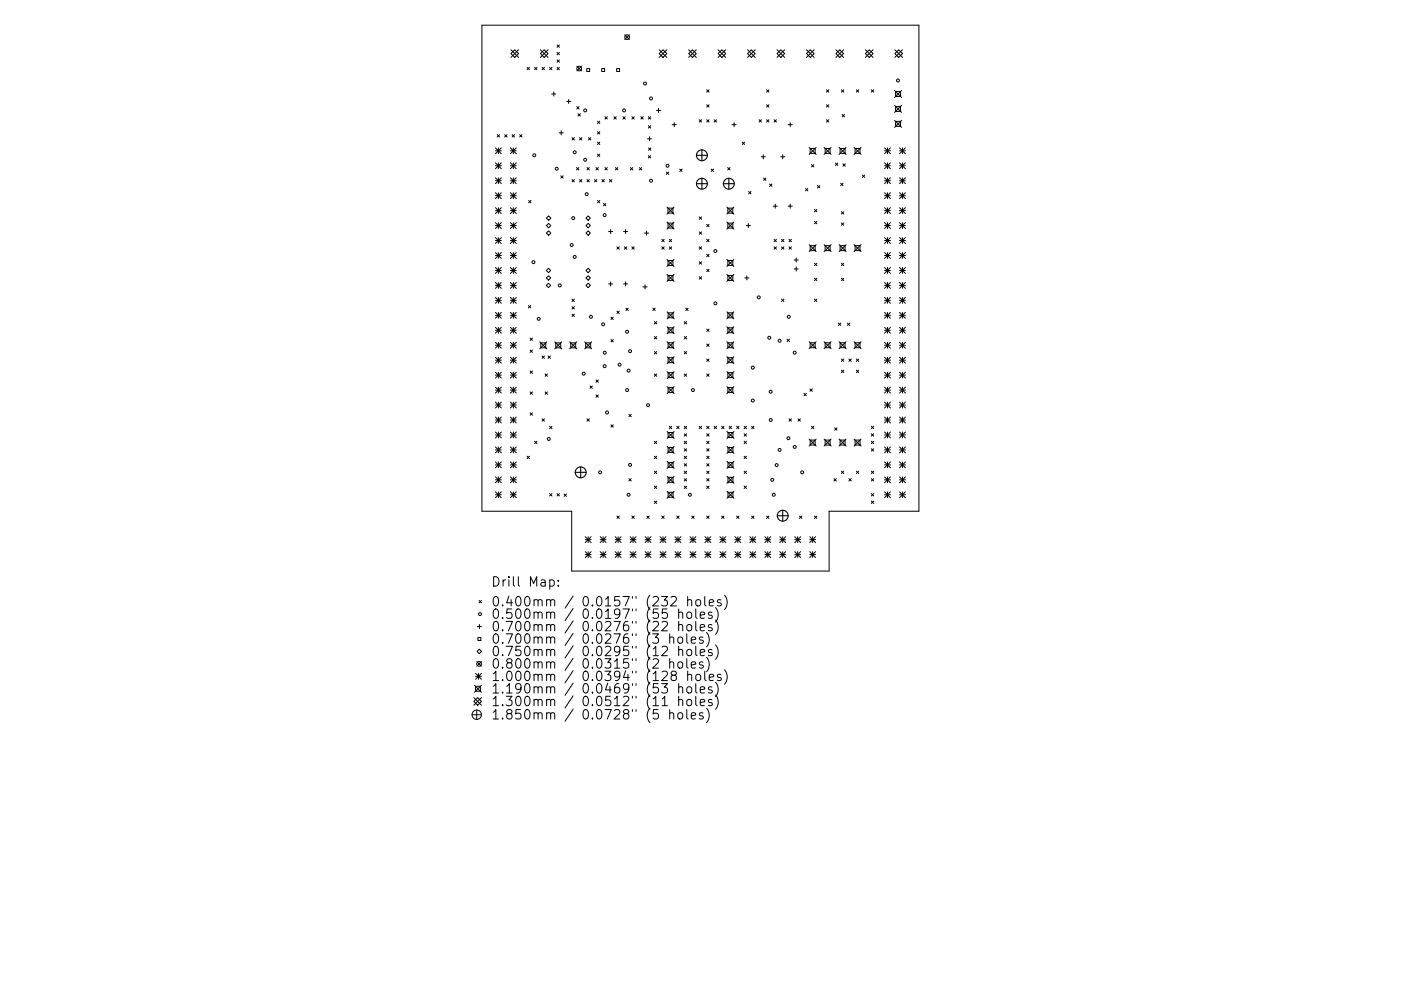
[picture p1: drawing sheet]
<svg xmlns="http://www.w3.org/2000/svg" width="297mm" height="210mm" viewBox="0 0 297 210" stroke-linecap="round" stroke-linejoin="round" font-family="sans-serif">
<defs><g id="words">
<g font-size="2.8">
<text x="104.1" y="124.5">Drill Map:</text>
<text x="104.1" y="128.7">0.400mm / 0.0157&quot; (232 holes)</text>
<text x="104.1" y="131.3">0.500mm / 0.0197&quot; (55 holes)</text>
<text x="104.1" y="133.9">0.700mm / 0.0276&quot; (22 holes)</text>
<text x="104.1" y="136.6">0.700mm / 0.0276&quot; (3 holes)</text>
<text x="104.1" y="139.2">0.750mm / 0.0295&quot; (12 holes)</text>
<text x="104.1" y="141.9">0.800mm / 0.0315&quot; (2 holes)</text>
<text x="104.1" y="144.5">1.000mm / 0.0394&quot; (128 holes)</text>
<text x="104.1" y="147.1">1.190mm / 0.0469&quot; (53 holes)</text>
<text x="104.1" y="149.8">1.300mm / 0.0512&quot; (11 holes)</text>
<text x="104.1" y="152.6">1.850mm / 0.0728&quot; (5 holes)</text>
</g>
</g></defs>
<g fill="none" stroke="#000" stroke-width=".21">
<path d="M102.2 5.3h92.6v103.2h-19v12.7h-54.6v-12.7h-19zM108.3 11.4l.8-.8 .8 .8-.8 .8zM108.3 10.6l1.6 1.6M109.9 10.6l-1.6 1.6M111.8 14.3l.5 .5M112.3 14.3l-.5 .5M113.3 14.3l.5 .5M113.8 14.3l-.5 .5M114.6 11.4l.8-.8 .8 .8-.8 .8zM114.6 10.6l1.6 1.6M114.9 14.3l.5 .5M115.4 14.3l-.5 .5"/>
<path d="M116.2 10.6l-1.6 1.6M116.5 14.3l.5 .5M117 19.9h.8M117 14.3l-.5 .5M117.4 19.5v.9M118.1 9.5l.5 .5M118.1 11.1l.5 .5M118.1 12.7l.5 .5M118.1 14.3l.5 .5M118.6 9.5l-.5 .5M118.6 11.1l-.5 .5M118.6 12.7l-.5 .5"/>
<path d="M118.6 14.3l-.5 .5M122.3 14l1 1M123.3 14l-1 1M124.4 14.6h.6v.6h-.6zM127.6 14.6h.6v.6h-.6zM130.7 14.6h.7v.6h-.7zM132.5 7.4l1 1M133.5 7.4l-1 1M139.8 11.4l.8-.8 .8 .8-.8 .8zM139.8 10.6l1.6 1.6M141.4 10.6l-1.6 1.6M146 11.4l.8-.8 .8 .8-.8 .8z"/>
<path d="M146 10.6l1.6 1.6M147.6 10.6l-1.6 1.6M149.8 19.1l.5 .5M150.3 19.1l-.5 .5M152.2 11.4l.9-.8 .8 .8-.8 .8zM152.2 10.6l1.7 1.6M153.9 10.6l-1.7 1.6M158.5 11.4l.8-.8 .8 .8-.8 .8zM158.5 10.6l1.6 1.6M160.1 10.6l-1.6 1.6M162.5 19.1l.5 .5M163 19.1l-.5 .5"/>
<path d="M164.7 11.4l.9-.8 .8 .8-.8 .8zM164.7 10.6l1.7 1.6M166.4 10.6l-1.7 1.6M171 11.4l.8-.8 .8 .8-.8 .8zM171 10.6l1.6 1.6M172.6 10.6l-1.6 1.6M175.2 19.1l.5 .5M175.7 19.1l-.5 .5M177.2 11.4l.8-.8 .9 .8-.9 .8zM177.2 10.6l1.7 1.6M178.4 19.1l.5 .5M178.9 10.6l-1.7 1.6"/>
<path d="M178.9 19.1l-.5 .5M181.6 19.1l.5 .5M182.1 19.1l-.5 .5M183.5 11.4l.8-.8 .8 .8-.8 .8zM183.5 10.6l1.6 1.6M184.7 19.1l.5 .5M185.1 10.6l-1.6 1.6M185.2 19.1l-.5 .5M189.7 19.2l1.5 1.5M189.7 11.4l.8-.8 .8 .8-.8 .8zM189.7 10.6l1.6 1.6M189.9 19.4h1v1.1h-1z"/>
<path d="M191.2 19.2l-1.5 1.5M191.3 10.6l-1.6 1.6M105 31.4l1.3 1.2M105 32h1.3M105 34.5l1.3 1.3M105 35.2h1.3M105 37.7l1.3 1.3M105 38.3h1.3M105.4 28.6l.5 .5M105.7 31.4v1.2M105.7 34.5v1.3M105.7 37.7v1.3"/>
<path d="M105.9 28.6l-.5 .5M106.3 31.4l-1.3 1.2M106.3 34.5l-1.3 1.3M106.3 37.7l-1.3 1.3M107 28.6l.5 .5M107.5 28.6l-.5 .5M108.2 34.5l1.3 1.3M108.2 32h1.3M108.2 37.7l1.3 1.3M108.2 35.2h1.3M108.2 38.3h1.3M108.2 31.4l1.3 1.2"/>
<path d="M108.6 28.6l.5 .5M108.8 31.4v1.2M108.8 34.5v1.3M108.8 37.7v1.3M109.1 28.6l-.5 .5M109.5 37.7l-1.3 1.3M109.5 31.4l-1.3 1.2M109.5 34.5l-1.3 1.3M110.2 28.6l.5 .5M110.7 28.6l-.5 .5M118.6 28.2h.8M118.9 37.3l.5 .5"/>
<path d="M119 27.8v.8M119.4 37.3l-.5 .5M120.1 21.5h.9M120.6 21.1v.9M121.3 29.2l.5 .5M121.3 38.1l.5 .5M121.8 29.2l-.5 .5M121.8 38.1l-.5 .5M122.2 35.6l.5 .5M122.3 22.6l.5 .5M122.5 24.1l.5 .5M122.7 35.6l-.5 .5"/>
<path d="M122.8 22.6l-.5 .5M122.9 29.2l.5 .5M122.9 38.1l.5 .5M123 24.1l-.5 .5M123.4 29.2l-.5 .5M123.4 38.1l-.5 .5M124.5 35.6l.5 .5M124.5 38.1l.5 .5M124.8 29.2l.5 .5M125 35.6l-.5 .5M125 38.1l-.5 .5M125.3 29.2l-.5 .5"/>
<path d="M126 38.1l.5 .5M126.4 35.6l.5 .5M126.5 38.1l-.5 .5M126.7 25.7l.5 .5M126.7 27.9l.5 .5M126.7 30.2l.5 .5M126.7 32.7l.5 .5M126.9 35.6l-.5 .5M127.2 32.7l-.5 .5M127.2 25.7l-.5 .5M127.2 27.9l-.5 .5M127.2 30.2l-.5 .5"/>
<path d="M127.6 38.1l.5 .5M128.1 38.1l-.5 .5M128.3 24.8l.5 .5M128.3 35.6l.5 .5M128.8 24.8l-.5 .5M128.8 35.6l-.5 .5M129.2 38.1l.5 .5M129.7 38.1l-.5 .5M130.2 24.8l.5 .5M130.5 35.6l.5 .5M130.7 24.8l-.5 .5M131 35.6l-.5 .5"/>
<path d="M132.1 24.8l.5 .5M132.6 24.8l-.5 .5M133.7 35.6l.5 .5M134 24.8l.5 .5M134.2 35.6l-.5 .5M134.5 24.8l-.5 .5M135.6 35.6l.5 .5M135.9 24.8l.5 .5M136.1 35.6l-.5 .5M136.4 24.8l-.5 .5M137.3 29.5h.8M137.5 24.8l.5 .5"/>
<path d="M137.5 26.7l.5 .5M137.5 33l.5 .5M137.5 31.4l.5 .5M137.7 29v.9M138 24.8l-.5 .5M138 26.7l-.5 .5M138 33l-.5 .5M138 31.4l-.5 .5M139.2 23.4h.9M139.6 23v.9M141.3 36.5l.5 .5M141.8 36.5l-.5 .5"/>
<path d="M142.5 26.4h.9M142.9 26v.9M144.1 35.9l.5 .5M144.6 35.9l-.5 .5M148.3 25.4l.5 .5M148.8 25.4l-.5 .5M149.8 22.2l.5 .5M149.8 25.4l.5 .5M150.3 22.2l-.5 .5M150.3 25.4l-.5 .5M150.8 35.9l.5 .5M151.3 35.9l-.5 .5"/>
<path d="M151.4 25.4l.5 .5M151.9 25.4l-.5 .5M154.3 35.6l.5 .5M154.8 35.6l-.5 .5M155.2 26.4h.9M155.6 26v.9M157.4 30.2l.5 .5M157.9 30.2l-.5 .5M160.9 25.4l.5 .5M161.4 33.3h.9M161.4 25.4l-.5 .5M161.8 32.8v.9"/>
<path d="M161.9 37.8l.5 .5M162.4 37.8l-.5 .5M162.5 22.2l.5 .5M162.5 25.4l.5 .5M163 22.2l-.5 .5M163 25.4l-.5 .5M163.2 39l.5 .5M163.7 39l-.5 .5M164.1 25.4l.5 .5M164.6 25.4l-.5 .5M165.5 33.3h.9M166 32.8v.9"/>
<path d="M167.1 26.4h.9M167.5 26v.9M170.8 40l.5 .5M171.3 40l-.5 .5M171.6 31.3l1.4 1.5M171.8 31.5h1v1h-1zM172 34.9l.5 .5M172.5 34.9l-.5 .5M173 31.3l-1.4 1.5M173.3 39.4l.5 .5M173.8 39.4l-.5 .5M174.7 31.3l1.5 1.5"/>
<path d="M174.9 31.5h1.1v1h-1.1zM175.2 22.2l.5 .5M175.2 25.4l.5 .5M175.7 22.2l-.5 .5M175.7 25.4l-.5 .5M176.2 31.3l-1.5 1.5M177.1 34.6l.5 .5M177.6 34.6l-.5 .5M177.9 31.3l1.5 1.5M178.1 31.5h1.1v1h-1.1zM178.2 38.9l.5 .5M178.6 24.3l.5 .5"/>
<path d="M178.7 34.8l.5 .5M178.7 38.9l-.5 .5M179.1 24.3l-.5 .5M179.2 34.8l-.5 .5M179.4 31.3l-1.5 1.5M181.1 31.3l1.5 1.5M181.3 31.5h1v1h-1zM182.6 31.3l-1.5 1.5M182.8 37.1l.5 .5M183.3 37.1l-.5 .5M187.5 34.5l1.3 1.3M187.5 32h1.3"/>
<path d="M187.5 35.2h1.3M187.5 38.3h1.3M187.5 31.4l1.3 1.2M187.5 37.7l1.3 1.3M188.2 31.4v1.2M188.2 34.5v1.3M188.2 37.7v1.3M188.8 31.4l-1.3 1.2M188.8 34.5l-1.3 1.3M188.8 37.7l-1.3 1.3M189.7 22.4l1.5 1.5M189.7 25.5l1.5 1.5"/>
<path d="M189.9 22.6h1v1h-1zM189.9 25.8h1v1h-1zM190.7 37.7l1.3 1.3M190.7 31.4l1.3 1.2M190.7 32h1.3M190.7 35.2h1.3M190.7 38.3h1.3M190.7 34.5l1.3 1.3M191.2 22.4l-1.5 1.5M191.2 25.5l-1.5 1.5M191.3 31.4v1.2M191.3 34.5v1.3"/>
<path d="M191.3 37.7v1.3M192 31.4l-1.3 1.2M192 34.5l-1.3 1.3M192 37.7l-1.3 1.3M105 47.2l1.3 1.3M105 47.9h1.3M105 40.9l1.3 1.2M105 41.5h1.3M105 44.1l1.3 1.2M105 44.7h1.3M105 50.4l1.3 1.3M105 51h1.3"/>
<path d="M105 53.6l1.3 1.2M105 54.2h1.3M105 56.8l1.3 1.2M105 57.4h1.3M105 59.9l1.3 1.3M105.7 40.9v1.2M105.7 44.1v1.2M105.7 47.2v1.3M105.7 50.4v1.3M105.7 53.6v1.2M105.7 56.8v1.2M105.7 59.9v1.3"/>
<path d="M106.3 50.4l-1.3 1.3M106.3 53.6l-1.3 1.2M106.3 40.9l-1.3 1.2M106.3 56.8l-1.3 1.2M106.3 59.9l-1.3 1.3M106.3 47.2l-1.3 1.3M106.3 44.1l-1.3 1.2M108.2 50.4l1.3 1.3M108.2 47.9h1.3M108.2 40.9l1.3 1.2M108.2 44.1l1.3 1.2M108.2 41.5h1.3"/>
<path d="M108.2 47.2l1.3 1.3M108.2 44.7h1.3M108.2 53.6l1.3 1.2M108.2 51h1.3M108.2 56.8l1.3 1.2M108.2 54.2h1.3M108.2 59.9l1.3 1.3M108.2 57.4h1.3M108.8 40.9v1.2M108.8 44.1v1.2M108.8 47.2v1.3M108.8 50.4v1.3"/>
<path d="M108.8 53.6v1.2M108.8 56.8v1.2M108.8 59.9v1.3M109.5 47.2l-1.3 1.3M109.5 50.4l-1.3 1.3M109.5 53.6l-1.3 1.2M109.5 56.8l-1.3 1.2M109.5 44.1l-1.3 1.2M109.5 59.9l-1.3 1.3M109.5 40.9l-1.3 1.2M112.1 42.5l.5 .5M112.6 42.5l-.5 .5"/>
<path d="M115.8 59l.5-.5 .5 .5-.5 .4zM115.9 46.3l.4-.5 .5 .5-.5 .4zM115.9 47.9l.4-.5 .5 .5-.5 .4zM115.9 49.4l.4-.4 .5 .4-.5 .5zM116.3 56.9l.5 .5-.5 .4-.5-.4zM124.2 47.9l.5-.5 .5 .5-.5 .4zM124.2 57.4l.5-.5 .5 .5-.5 .4zM124.2 59l.5-.5 .5 .5-.5 .4zM124.7 45.8l.5 .5-.5 .4-.5-.4zM124.7 49l.5 .4-.5 .5-.5-.5zM126.7 42.5l.5 .5M127.2 42.5l-.5 .5"/>
<path d="M127.9 43.2l.5 .5M128.4 43.2l-.5 .5M129 49.1h.9M129.5 48.7v.9M129.5 59.8v.9M130.8 52.4l.5 .5M131.3 52.4l-.5 .5M132.2 49.1h.9M132.4 52.4l.5 .5M132.6 48.7v.9M132.6 59.8v.9M132.9 52.4l-.5 .5"/>
<path d="M134 52.4l.5 .5M134.5 52.4l-.5 .5M136.6 49.4h.9M137.1 49v.9M140.3 52.4l.5 .5M140.3 50.8l.5 .5M140.8 50.8l-.5 .5M140.8 52.4l-.5 .5M141.4 43.9l1.5 1.5M141.4 47.1l1.5 1.5M141.4 55.1l1.5 1.4M141.4 58.2l1.5 1.5"/>
<path d="M141.6 44.2h1.1v1h-1.1zM141.6 47.3h1.1v1.1h-1.1zM141.6 55.3h1.1v1h-1.1zM141.6 58.4h1.1v1.1h-1.1zM141.9 52.4l.5 .5M141.9 50.8l.5 .5M142.4 50.8l-.5 .5M142.4 52.4l-.5 .5M142.9 43.9l-1.5 1.5M142.9 55.1l-1.5 1.4M142.9 58.2l-1.5 1.5M142.9 47.1l-1.5 1.5"/>
<path d="M148.3 58.7l.5 .5M148.3 46l.5 .5M148.3 49.2l.5 .5M148.3 52.4l.5 .5M148.3 55.5l.5 .5M148.8 58.7l-.5 .5M148.8 55.5l-.5 .5M148.8 46l-.5 .5M148.8 49.2l-.5 .5M148.8 52.4l-.5 .5M149.8 47.6l.5 .5M149.8 50.8l.5 .5"/>
<path d="M149.8 54l.5 .5M149.8 57.1l.5 .5M150.3 57.1l-.5 .5M150.3 54l-.5 .5M150.3 47.6l-.5 .5M150.3 50.8l-.5 .5M154.1 58.2l1.5 1.5M154.1 43.9l1.5 1.5M154.1 47.1l1.5 1.5M154.1 55.1l1.5 1.4M154.3 44.2h1.1v1h-1.1zM154.3 47.3h1.1v1.1h-1.1z"/>
<path d="M154.3 55.3h1.1v1h-1.1zM154.3 58.4h1.1v1.1h-1.1zM155.6 55.1l-1.5 1.4M155.6 58.2l-1.5 1.5M155.6 43.9l-1.5 1.5M155.6 47.1l-1.5 1.5M157.9 59h.9M158.2 47.9h.9M158.3 58.5v.9M158.7 47.4v.9M158.7 40.6l.5 .5M159.2 40.6l-.5 .5"/>
<path d="M163.9 43.7h.9M164.1 50.8l.5 .5M164.1 52.4l.5 .5M164.4 43.3v.9M164.6 52.4l-.5 .5M164.6 50.8l-.5 .5M165.7 52.4l.5 .5M165.7 50.8l.5 .5M166.2 52.4l-.5 .5M166.2 50.8l-.5 .5M167.1 43.7h.9M167.3 52.4l.5 .5"/>
<path d="M167.3 50.8l.5 .5M167.5 43.3v.9M167.8 52.4l-.5 .5M167.8 50.8l-.5 .5M168.4 55.2h.8M168.4 57.1h.8M168.8 54.7v.9M168.8 56.6v.9M171.6 51.9l1.4 1.5M171.8 52.1h1v1.1h-1zM172.7 44.4l.5 .5M172.7 47l.5 .5"/>
<path d="M172.7 55.9l.5 .5M172.7 59l.5 .5M173 51.9l-1.4 1.5M173.2 47l-.5 .5M173.2 44.4l-.5 .5M173.2 55.9l-.5 .5M173.2 59l-.5 .5M174.7 51.9l1.5 1.5M174.9 52.1h1.1v1.1h-1.1zM176.2 51.9l-1.5 1.5M177.9 51.9l1.5 1.5M178.1 52.1h1.1v1.1h-1.1z"/>
<path d="M178.4 44.9l.5 .5M178.4 47.3l.5 .5M178.4 55.9l.5 .5M178.4 59l.5 .5M178.9 44.9l-.5 .5M178.9 47.3l-.5 .5M178.9 55.9l-.5 .5M178.9 59l-.5 .5M179.4 51.9l-1.5 1.5M181.1 51.9l1.5 1.5M181.3 52.1h1v1.1h-1zM182.6 51.9l-1.5 1.5"/>
<path d="M187.5 53.6l1.3 1.2M187.5 47.9h1.3M187.5 41.5h1.3M187.5 44.7h1.3M187.5 51h1.3M187.5 54.2h1.3M187.5 57.4h1.3M187.5 40.9l1.3 1.2M187.5 44.1l1.3 1.2M187.5 47.2l1.3 1.3M187.5 50.4l1.3 1.3M187.5 56.8l1.3 1.2"/>
<path d="M187.5 59.9l1.3 1.3M188.2 40.9v1.2M188.2 44.1v1.2M188.2 47.2v1.3M188.2 50.4v1.3M188.2 53.6v1.2M188.2 56.8v1.2M188.2 59.9v1.3M188.8 47.2l-1.3 1.3M188.8 50.4l-1.3 1.3M188.8 56.8l-1.3 1.2M188.8 59.9l-1.3 1.3"/>
<path d="M188.8 40.9l-1.3 1.2M188.8 53.6l-1.3 1.2M188.8 44.1l-1.3 1.2M190.7 47.9h1.3M190.7 41.5h1.3M190.7 44.7h1.3M190.7 51h1.3M190.7 54.2h1.3M190.7 57.4h1.3M190.7 40.9l1.3 1.2M190.7 44.1l1.3 1.2M190.7 47.2l1.3 1.3"/>
<path d="M190.7 50.4l1.3 1.3M190.7 53.6l1.3 1.2M190.7 59.9l1.3 1.3M190.7 56.8l1.3 1.2M191.3 40.9v1.2M191.3 44.1v1.2M191.3 47.2v1.3M191.3 50.4v1.3M191.3 53.6v1.2M191.3 56.8v1.2M191.3 59.9v1.3M192 44.1l-1.3 1.2"/>
<path d="M192 47.2l-1.3 1.3M192 53.6l-1.3 1.2M192 56.8l-1.3 1.2M192 50.4l-1.3 1.3M192 59.9l-1.3 1.3M192 40.9l-1.3 1.2M105 79l1.3 1.2M105 72.6l1.3 1.3M105 60.6h1.3M105 63.1l1.3 1.3M105 63.7h1.3M105 66.3l1.3 1.2"/>
<path d="M105 66.9h1.3M105 69.4l1.3 1.3M105 70.1h1.3M105 73.2h1.3M105 75.8l1.3 1.2M105 76.4h1.3M105 79.6h1.3M105.7 63.1v1.3M105.7 66.3v1.2M105.7 69.4v1.3M105.7 72.6v1.3M105.7 75.8v1.2"/>
<path d="M105.7 79v1.2M106.3 63.1l-1.3 1.3M106.3 66.3l-1.3 1.2M106.3 69.4l-1.3 1.3M106.3 75.8l-1.3 1.2M106.3 72.6l-1.3 1.3M106.3 79l-1.3 1.2M108.2 75.8l1.3 1.2M108.2 72.6l1.3 1.3M108.2 63.1l1.3 1.3M108.2 60.6h1.3M108.2 66.3l1.3 1.2"/>
<path d="M108.2 63.7h1.3M108.2 69.4l1.3 1.3M108.2 66.9h1.3M108.2 70.1h1.3M108.2 73.2h1.3M108.2 79l1.3 1.2M108.2 76.4h1.3M108.2 79.6h1.3M108.8 63.1v1.3M108.8 66.3v1.2M108.8 69.4v1.3M108.8 72.6v1.3"/>
<path d="M108.8 75.8v1.2M108.8 79v1.2M109.5 79l-1.3 1.2M109.5 63.1l-1.3 1.3M109.5 66.3l-1.3 1.2M109.5 72.6l-1.3 1.3M109.5 69.4l-1.3 1.3M109.5 75.8l-1.3 1.2M112 64.8l.5 .5M112.4 71.7l.5 .5M112.4 74.3l.5 .5M112.4 78.7l.5 .5"/>
<path d="M112.5 64.8l-.5 .5M112.9 71.7l-.5 .5M112.9 74.3l-.5 .5M112.9 78.7l-.5 .5M114.4 72.5l1.5 1.5M114.7 72.7h1v1.1h-1zM114.9 75.5l.5 .5M115.4 75.5l-.5 .5M115.6 79.3l.5 .5M115.9 72.5l-1.5 1.5M116.1 79.3l-.5 .5M116.2 75.5l.5 .5"/>
<path d="M116.3 60.1l.5 .5-.5 .4-.5-.4zM116.7 75.5l-.5 .5M117.6 72.5l1.5 1.5M117.8 72.7h1.1v1.1h-1.1zM119.1 72.5l-1.5 1.5M120.8 72.5l1.5 1.5M121 72.7h1.1v1.1h-1.1zM121.3 63.5l.5 .5M121.3 65.1l.5 .5M121.3 66.6l.5 .5M121.8 63.5l-.5 .5M121.8 65.1l-.5 .5"/>
<path d="M121.8 66.6l-.5 .5M122.3 72.5l-1.5 1.5M124 72.5l1.4 1.5M124.2 72.7h1v1.1h-1zM124.7 60.1l.5 .5-.5 .4-.5-.4zM125.4 72.5l-1.4 1.5M129 60.2h.9M129.5 67.3l.5 .5M129.5 72l.5 .5M130 67.3l-.5 .5M130 72l-.5 .5M130.8 66l.5 .5"/>
<path d="M131.3 66l-.5 .5M132.2 60.2h.9M132.7 65.4l.5 .5M133.2 65.4l-.5 .5M136.3 60.9h.9M136.8 60.4v.9M138.4 65.4l.5 .5M138.7 71.4l.5 .5M138.7 68.2l.5 .5M138.7 74.6l.5 .5M138.7 79.3l.5 .5M138.9 65.4l-.5 .5"/>
<path d="M139.2 68.2l-.5 .5M139.2 71.4l-.5 .5M139.2 74.6l-.5 .5M139.2 79.3l-.5 .5M141.4 75.7l1.5 1.5M141.4 66.2l1.5 1.4M141.4 69.3l1.5 1.5M141.4 72.5l1.5 1.5M141.4 78.8l1.5 1.5M141.7 66.4h1v1h-1zM141.7 69.5h1v1.1h-1zM141.7 72.7h1v1.1h-1z"/>
<path d="M141.7 75.9h1v1h-1zM141.7 79.1h1v1h-1zM142.9 66.2l-1.5 1.4M142.9 75.7l-1.5 1.5M142.9 72.5l-1.5 1.5M142.9 69.3l-1.5 1.5M142.9 78.8l-1.5 1.5M145.1 68.2l.5 .5M145.1 71.4l.5 .5M145.1 74.6l.5 .5M145.1 79.3l.5 .5M145.4 65.4l.5 .5"/>
<path d="M145.6 79.3l-.5 .5M145.6 74.6l-.5 .5M145.6 68.2l-.5 .5M145.6 71.4l-.5 .5M145.9 65.4l-.5 .5M149.8 73l.5 .5M149.8 76.2l.5 .5M149.8 79.3l.5 .5M149.8 69.8l.5 .5M150.3 69.8l-.5 .5M150.3 73l-.5 .5M150.3 76.2l-.5 .5"/>
<path d="M150.3 79.3l-.5 .5M154.1 72.5l1.5 1.5M154.1 78.8l1.5 1.5M154.1 66.2l1.5 1.4M154.1 69.3l1.5 1.5M154.1 75.7l1.5 1.5M154.3 66.4h1.1v1h-1.1zM154.3 69.5h1.1v1.1h-1.1zM154.3 72.7h1.1v1.1h-1.1zM154.3 75.9h1.1v1h-1.1zM154.3 79.1h1.1v1h-1.1zM155.6 66.2l-1.5 1.4"/>
<path d="M155.6 69.3l-1.5 1.5M155.6 78.8l-1.5 1.5M155.6 72.5l-1.5 1.5M155.6 75.7l-1.5 1.5M165.7 63.5l.5 .5M166.2 63.5l-.5 .5M166.9 72l.5 .5M167.4 72l-.5 .5M171.6 72.5l1.4 1.5M171.8 72.7h1v1.1h-1zM172.7 63.5l.5 .5M173 72.5l-1.4 1.5"/>
<path d="M173.2 63.5l-.5 .5M174.7 72.5l1.5 1.5M174.9 72.7h1.1v1.1h-1.1zM176.2 72.5l-1.5 1.5M177.8 68.6l.5 .5M177.9 72.5l1.5 1.5M178.1 72.7h1.1v1.1h-1.1zM178.3 68.6l-.5 .5M178.4 78.5l.5 .5M178.4 76.2l.5 .5M178.9 76.2l-.5 .5M178.9 78.5l-.5 .5"/>
<path d="M179.4 72.5l-1.5 1.5M179.7 68.6l.5 .5M180 76.2l.5 .5M180.2 68.6l-.5 .5M180.5 76.2l-.5 .5M181.1 72.5l1.5 1.5M181.3 72.7h1v1.1h-1zM181.6 76.2l.5 .5M181.6 78.5l.5 .5M182.1 76.2l-.5 .5M182.1 78.5l-.5 .5M182.6 72.5l-1.5 1.5"/>
<path d="M187.5 60.6h1.3M187.5 63.7h1.3M187.5 66.9h1.3M187.5 70.1h1.3M187.5 73.2h1.3M187.5 76.4h1.3M187.5 79.6h1.3M187.5 63.1l1.3 1.3M187.5 66.3l1.3 1.2M187.5 69.4l1.3 1.3M187.5 72.6l1.3 1.3M187.5 75.8l1.3 1.2"/>
<path d="M187.5 79l1.3 1.2M188.2 63.1v1.3M188.2 66.3v1.2M188.2 69.4v1.3M188.2 72.6v1.3M188.2 75.8v1.2M188.2 79v1.2M188.8 63.1l-1.3 1.3M188.8 66.3l-1.3 1.2M188.8 69.4l-1.3 1.3M188.8 75.8l-1.3 1.2M188.8 79l-1.3 1.2"/>
<path d="M188.8 72.6l-1.3 1.3M190.7 60.6h1.3M190.7 63.7h1.3M190.7 66.9h1.3M190.7 70.1h1.3M190.7 73.2h1.3M190.7 76.4h1.3M190.7 79.6h1.3M190.7 63.1l1.3 1.3M190.7 66.3l1.3 1.2M190.7 69.4l1.3 1.3M190.7 75.8l1.3 1.2"/>
<path d="M190.7 79l1.3 1.2M190.7 72.6l1.3 1.3M191.3 63.1v1.3M191.3 66.3v1.2M191.3 69.4v1.3M191.3 72.6v1.3M191.3 75.8v1.2M191.3 79v1.2M192 63.1l-1.3 1.3M192 66.3l-1.3 1.2M192 72.6l-1.3 1.3M192 75.8l-1.3 1.2"/>
<path d="M192 69.4l-1.3 1.3M192 79l-1.3 1.2M105 82.1l1.3 1.3M105 82.8h1.3M105 85.3l1.3 1.3M105 85.9h1.3M105 88.5l1.3 1.2M105 89.1h1.3M105 91.7l1.3 1.2M105 92.3h1.3M105 94.8l1.3 1.3M105 95.5h1.3"/>
<path d="M105 98l1.3 1.3M105 98.6h1.3M105.7 82.1v1.3M105.7 85.3v1.3M105.7 88.5v1.2M105.7 91.7v1.2M105.7 94.8v1.3M105.7 98v1.3M106.3 85.3l-1.3 1.3M106.3 98l-1.3 1.3M106.3 82.1l-1.3 1.3M106.3 91.7l-1.3 1.2"/>
<path d="M106.3 94.8l-1.3 1.3M106.3 88.5l-1.3 1.2M108.2 88.5l1.3 1.2M108.2 82.1l1.3 1.3M108.2 85.3l1.3 1.3M108.2 82.8h1.3M108.2 85.9h1.3M108.2 91.7l1.3 1.2M108.2 89.1h1.3M108.2 94.8l1.3 1.3M108.2 92.3h1.3M108.2 98l1.3 1.3"/>
<path d="M108.2 95.5h1.3M108.2 98.6h1.3M108.8 82.1v1.3M108.8 85.3v1.3M108.8 88.5v1.2M108.8 91.7v1.2M108.8 94.8v1.3M108.8 98v1.3M109.5 82.1l-1.3 1.3M109.5 98l-1.3 1.3M109.5 94.8l-1.3 1.3M109.5 88.5l-1.3 1.2"/>
<path d="M109.5 91.7l-1.3 1.2M109.5 85.3l-1.3 1.3M111.8 96.8l.5 .5M112.3 96.8l-.5 .5M112.4 83.1l.5 .5M112.4 87.6l.5 .5M112.9 83.1l-.5 .5M112.9 87.6l-.5 .5M113.3 93.6l.5 .5M113.8 93.6l-.5 .5M114.9 88.9l.5 .5M115.4 88.9l-.5 .5"/>
<path d="M115.6 83.1l.5 .5M116.1 83.1l-.5 .5M116.5 90.4l.5 .5M117 90.4l-.5 .5M124.5 88.9l.5 .5M125 88.9l-.5 .5M125.1 81.9l.5 .5M125.6 81.9l-.5 .5M126.4 80.6l.5 .5M126.4 83.8l.5 .5M126.9 80.6l-.5 .5M126.9 83.8l-.5 .5"/>
<path d="M129.5 90.1l.5 .5M130 90.1l-.5 .5M133.3 87.9l.5 .5M133.8 87.9l-.5 .5M138.7 93.6l.5 .5M138.7 96.8l.5 .5M138.7 100l.5 .5M139.2 93.6l-.5 .5M139.2 96.8l-.5 .5M139.2 100l-.5 .5M141.4 82l1.5 1.5M141.4 91.5l1.5 1.5"/>
<path d="M141.4 97.9l1.5 1.5M141.4 94.7l1.5 1.5M141.7 82.2h1v1.1h-1zM141.7 91.8h1v1h-1zM141.7 94.9h1v1.1h-1zM141.7 98.1h1v1.1h-1zM141.9 90.4l.5 .5M142.4 90.4l-.5 .5M142.9 82l-1.5 1.5M142.9 91.5l-1.5 1.5M142.9 94.7l-1.5 1.5M142.9 97.9l-1.5 1.5"/>
<path d="M143.5 90.4l.5 .5M144 90.4l-.5 .5M145.1 100l.5 .5M145.1 93.6l.5 .5M145.1 92l.5 .5M145.1 90.4l.5 .5M145.1 95.2l.5 .5M145.1 96.8l.5 .5M145.1 98.4l.5 .5M145.6 95.2l-.5 .5M145.6 98.4l-.5 .5M145.6 90.4l-.5 .5"/>
<path d="M145.6 93.6l-.5 .5M145.6 96.8l-.5 .5M145.6 100l-.5 .5M145.6 92l-.5 .5M148.3 90.4l.5 .5M148.8 90.4l-.5 .5M149.8 90.4l.5 .5M149.8 98.4l.5 .5M149.8 96.8l.5 .5M149.8 95.2l.5 .5M149.8 100l.5 .5M149.8 92l.5 .5"/>
<path d="M149.8 93.6l.5 .5M150.3 90.4l-.5 .5M150.3 93.6l-.5 .5M150.3 96.8l-.5 .5M150.3 92l-.5 .5M150.3 95.2l-.5 .5M150.3 100l-.5 .5M150.3 98.4l-.5 .5M151.4 90.4l.5 .5M151.9 90.4l-.5 .5M153 90.4l.5 .5M153.5 90.4l-.5 .5"/>
<path d="M154.1 82l1.5 1.5M154.1 97.9l1.5 1.5M154.1 94.7l1.5 1.5M154.1 91.5l1.5 1.5M154.3 82.2h1.1v1.1h-1.1zM154.3 91.8h1.1v1h-1.1zM154.3 94.9h1.1v1.1h-1.1zM154.3 98.1h1.1v1.1h-1.1zM154.6 90.4l.5 .5M155.1 90.4l-.5 .5M155.6 82l-1.5 1.5M155.6 91.5l-1.5 1.5"/>
<path d="M155.6 97.9l-1.5 1.5M155.6 94.7l-1.5 1.5M156.2 90.4l.5 .5M156.7 90.4l-.5 .5M157.8 96.8l.5 .5M157.8 93.6l.5 .5M157.8 92l.5 .5M157.8 90.4l.5 .5M157.8 100l.5 .5M158.3 92l-.5 .5M158.3 90.4l-.5 .5M158.3 93.6l-.5 .5"/>
<path d="M158.3 96.8l-.5 .5M158.3 100l-.5 .5M159.4 90.4l.5 .5M159.9 90.4l-.5 .5M167.3 88.9l.5 .5M167.8 88.9l-.5 .5M169.2 88.9l.5 .5M169.7 88.9l-.5 .5M170.5 83.5l.5 .5M171 83.5l-.5 .5M171.6 93.2l1.4 1.4M171.7 82.5l.5 .5"/>
<path d="M171.8 93.4h1v1h-1zM172 90.4l.5 .5M172.2 82.5l-.5 .5M172.5 90.4l-.5 .5M173 93.2l-1.4 1.4M174.7 93.2l1.5 1.4M174.9 93.4h1.1v1h-1.1zM176.2 93.2l-1.5 1.4M177 90.8l.5 .5M177.5 90.8l-.5 .5M177.9 93.2l1.5 1.4M178.1 93.4h1.1v1h-1.1z"/>
<path d="M178.4 100l.5 .5M178.9 100l-.5 .5M179.4 93.2l-1.5 1.4M181.1 93.2l1.5 1.4M181.3 93.4h1v1h-1zM181.6 100l.5 .5M182.1 100l-.5 .5M182.6 93.2l-1.5 1.4M184.7 90.4l.5 .5M184.7 92l.5 .5M184.7 93.6l.5 .5M184.7 95.2l.5 .5"/>
<path d="M184.7 100l.5 .5M185.2 93.6l-.5 .5M185.2 90.4l-.5 .5M185.2 92l-.5 .5M185.2 95.2l-.5 .5M185.2 100l-.5 .5M187.5 85.3l1.3 1.3M187.5 82.1l1.3 1.3M187.5 98l1.3 1.3M187.5 82.8h1.3M187.5 85.9h1.3M187.5 89.1h1.3"/>
<path d="M187.5 92.3h1.3M187.5 95.5h1.3M187.5 98.6h1.3M187.5 88.5l1.3 1.2M187.5 91.7l1.3 1.2M187.5 94.8l1.3 1.3M188.2 82.1v1.3M188.2 85.3v1.3M188.2 88.5v1.2M188.2 91.7v1.2M188.2 94.8v1.3M188.2 98v1.3"/>
<path d="M188.8 88.5l-1.3 1.2M188.8 91.7l-1.3 1.2M188.8 98l-1.3 1.3M188.8 85.3l-1.3 1.3M188.8 94.8l-1.3 1.3M188.8 82.1l-1.3 1.3M190.7 88.5l1.3 1.2M190.7 85.3l1.3 1.3M190.7 82.8h1.3M190.7 85.9h1.3M190.7 89.1h1.3M190.7 92.3h1.3"/>
<path d="M190.7 95.5h1.3M190.7 98.6h1.3M190.7 82.1l1.3 1.3M190.7 91.7l1.3 1.2M190.7 94.8l1.3 1.3M190.7 98l1.3 1.3M191.3 82.1v1.3M191.3 85.3v1.3M191.3 88.5v1.2M191.3 91.7v1.2M191.3 94.8v1.3M191.3 98v1.3"/>
<path d="M192 85.3l-1.3 1.3M192 88.5l-1.3 1.2M192 94.8l-1.3 1.3M192 98l-1.3 1.3M192 82.1l-1.3 1.3M192 91.7l-1.3 1.2M105 101.2l1.3 1.2M105 101.8h1.3M105 104.4l1.3 1.2M105 105h1.3M105.7 101.2v1.2M105.7 104.4v1.2"/>
<path d="M106.3 101.2l-1.3 1.2M106.3 104.4l-1.3 1.2M108.2 101.2l1.3 1.2M108.2 104.4l1.3 1.2M108.2 101.8h1.3M108.2 105h1.3M108.8 101.2v1.2M108.8 104.4v1.2M109.5 104.4l-1.3 1.2M109.5 101.2l-1.3 1.2M116.5 104.7l.5 .5M117 104.7l-.5 .5"/>
<path d="M118.1 104.7l.5 .5M118.6 104.7l-.5 .5M119.6 104.8l.5 .5M120.1 104.8l-.5 .5M124.1 113.9l1.2 1.2M124.1 114.5h1.2M124.1 117l1.2 1.3M124.1 117.7h1.2M124.7 113.9v1.2M124.7 117v1.3M125.3 113.9l-1.2 1.2M125.3 117l-1.2 1.3"/>
<path d="M127.3 113.9l1.2 1.2M127.3 117l1.2 1.3M127.3 114.5h1.2M127.3 117.7h1.2M127.9 113.9v1.2M127.9 117v1.3M128.5 113.9l-1.2 1.2M128.5 117l-1.2 1.3M130.4 117l1.3 1.3M130.4 114.5h1.3M130.4 117.7h1.3M130.4 113.9l1.3 1.2"/>
<path d="M130.8 109.5l.5 .5M131 113.9v1.2M131 117v1.3M131.3 109.5l-.5 .5M131.7 113.9l-1.3 1.2M131.7 117l-1.3 1.3M133.3 101.6l.5 .5M133.6 113.9l1.2 1.2M133.6 114.5h1.2M133.6 117.7h1.2M133.6 117l1.2 1.3M133.8 101.6l-.5 .5"/>
<path d="M134 109.5l.5 .5M134.2 113.9v1.2M134.2 117v1.3M134.5 109.5l-.5 .5M134.8 113.9l-1.2 1.2M134.8 117l-1.2 1.3M136.8 114.5h1.2M136.8 117.7h1.2M136.8 113.9l1.2 1.2M136.8 117l1.2 1.3M137.1 109.5l.5 .5M137.4 113.9v1.2"/>
<path d="M137.4 117v1.3M137.6 109.5l-.5 .5M138 113.9l-1.2 1.2M138 117l-1.2 1.3M138.7 103.1l.5 .5M138.7 106.3l.5 .5M139.2 103.1l-.5 .5M139.2 106.3l-.5 .5M139.9 114.5h1.3M139.9 117.7h1.3M139.9 117l1.3 1.3M139.9 113.9l1.3 1.2"/>
<path d="M140.3 109.5l.5 .5M140.6 113.9v1.2M140.6 117v1.3M140.8 109.5l-.5 .5M141.2 113.9l-1.3 1.2M141.2 117l-1.3 1.3M141.4 101.1l1.5 1.4M141.4 104.2l1.5 1.5M141.7 101.3h1v1h-1zM141.7 104.5h1v1h-1zM142.9 101.1l-1.5 1.4M142.9 104.2l-1.5 1.5"/>
<path d="M143.1 114.5h1.3M143.1 117.7h1.3M143.1 117l1.3 1.3M143.1 113.9l1.3 1.2M143.5 109.5l.5 .5M143.7 113.9v1.2M143.7 117v1.3M144 109.5l-.5 .5M144.4 113.9l-1.3 1.2M144.4 117l-1.3 1.3M145.1 103.1l.5 .5M145.1 101.6l.5 .5"/>
<path d="M145.6 101.6l-.5 .5M145.6 103.1l-.5 .5M146.3 113.9l1.2 1.2M146.3 114.5h1.2M146.3 117.7h1.2M146.3 117l1.2 1.3M146.7 109.5l.5 .5M146.9 113.9v1.2M146.9 117v1.3M147.2 109.5l-.5 .5M147.5 113.9l-1.2 1.2M147.5 117l-1.2 1.3"/>
<path d="M149.5 113.9l1.2 1.2M149.5 114.5h1.2M149.5 117.7h1.2M149.5 117l1.2 1.3M149.8 103.1l.5 .5M149.8 101.6l.5 .5M149.8 109.5l.5 .5M150.1 113.9v1.2M150.1 117v1.3M150.3 103.1l-.5 .5M150.3 101.6l-.5 .5M150.3 109.5l-.5 .5"/>
<path d="M150.7 113.9l-1.2 1.2M150.7 117l-1.2 1.3M152.6 117l1.3 1.3M152.6 114.5h1.3M152.6 117.7h1.3M152.6 113.9l1.3 1.2M153 109.5l.5 .5M153.3 113.9v1.2M153.3 117v1.3M153.5 109.5l-.5 .5M153.9 113.9l-1.3 1.2M153.9 117l-1.3 1.3"/>
<path d="M154.1 101.1l1.5 1.4M154.1 104.2l1.5 1.5M154.3 101.3h1.1v1h-1.1zM154.3 104.5h1.1v1h-1.1zM155.6 101.1l-1.5 1.4M155.6 104.2l-1.5 1.5M155.8 114.5h1.3M155.8 117.7h1.3M155.8 117l1.3 1.3M155.8 113.9l1.3 1.2M156.2 109.5l.5 .5M156.4 113.9v1.2"/>
<path d="M156.4 117v1.3M156.7 109.5l-.5 .5M157.1 113.9l-1.3 1.2M157.1 117l-1.3 1.3M157.8 103.1l.5 .5M158.3 103.1l-.5 .5M159 113.9l1.2 1.2M159 114.5h1.2M159 117.7h1.2M159 117l1.2 1.3M159.4 109.5l.5 .5M159.6 113.9v1.2"/>
<path d="M159.6 117v1.3M159.9 109.5l-.5 .5M160.2 117l-1.2 1.3M160.2 113.9l-1.2 1.2M162.2 117l1.2 1.3M162.2 113.9l1.2 1.2M162.2 114.5h1.2M162.2 117.7h1.2M162.5 109.5l.5 .5M162.8 113.9v1.2M162.8 117v1.3M163 109.5l-.5 .5"/>
<path d="M163.4 113.9l-1.2 1.2M163.4 117l-1.2 1.3M165.3 117l1.3 1.3M165.3 114.5h1.3M165.3 117.7h1.3M165.3 113.9l1.3 1.2M166 113.9v1.2M166 117v1.3M166.6 113.9l-1.3 1.2M166.6 117l-1.3 1.3M168.5 113.9l1.3 1.2M168.5 114.5h1.3"/>
<path d="M168.5 117.7h1.3M168.5 117l1.3 1.3M169.1 113.9v1.2M169.1 117v1.3M169.5 109.5l.5 .5M169.8 117l-1.3 1.3M169.8 113.9l-1.3 1.2M170 109.5l-.5 .5M171.7 113.9l1.2 1.2M171.7 114.5h1.2M171.7 117.7h1.2M171.7 117l1.2 1.3"/>
<path d="M172.3 113.9v1.2M172.3 117v1.3M172.7 109.5l.5 .5M172.9 113.9l-1.2 1.2M172.9 117l-1.2 1.3M173.2 109.5l-.5 .5M176.8 101.6l.5 .5M177.3 101.6l-.5 .5M180 101.6l.5 .5M180.5 101.6l-.5 .5M184.7 106.3l.5 .5M184.7 101.6l.5 .5"/>
<path d="M184.7 104.7l.5 .5M185.2 101.6l-.5 .5M185.2 104.7l-.5 .5M185.2 106.3l-.5 .5M187.5 104.4l1.3 1.2M187.5 101.8h1.3M187.5 105h1.3M187.5 101.2l1.3 1.2M188.2 101.2v1.2M188.2 104.4v1.2M188.8 101.2l-1.3 1.2M188.8 104.4l-1.3 1.2"/>
<path d="M190.7 101.2l1.3 1.2M190.7 101.8h1.3M190.7 105h1.3M190.7 104.4l1.3 1.2M191.3 101.2v1.2M191.3 104.4v1.2M192 101.2l-1.3 1.2M192 104.4l-1.3 1.2M101.2 132.9h.9M101.3 135.3h.7v.6h-.7zM101.6 127.4l.5 .5M101.6 137.7l.5 .5-.5 .5-.5-.5z"/>
<path d="M101.6 132.5v.9M102.1 127.4l-.5 .5M116.6 123.1l.5-.1 .4 .4v.6l-.2 .3h-.7M118.4 124.2v.2M118.4 123.1v.2M140.4 132l.3-.2 .6 .1a.54 .54 0 0 1 .1 .8l-1.1 1.1h1.2M140.4 137.3l.3-.2 .6 .1a.54 .54 0 0 1 .1 .8l-1.1 1.1h1.2M141.4 129.2h-.9l-.1 .9 .3-.1 .6 .1 .2 .2-.1 .7-.3 .2h-.4l-.3-.2M142 135.3a.5 .5 0 0 1 .8 .1v1.1M142 134.5v2M142 139.8v2M142.3 126.7l.3-.1 .6 .1a.54 .54 0 0 1 .1 .7l-1.1 1.2h1.2"/>
<path d="M143.8 135.3a.54 .54 0 0 1 .5-.2 .54 .54 0 0 1 .5 .4v.6a.54 .54 0 0 1-.6 .4 .54 .54 0 0 1-.5-.4zM143.9 130.1a.5 .5 0 0 1 .9 0v1.1M143.9 132.7a.5 .5 0 0 1 .9 .1v1M143.9 138a.5 .5 0 0 1 .9 .1v1M143.9 129.2v2M143.9 131.8v2M143.9 137.1v2M145.6 134.5v1.7l.3 .3M145.6 139.8v1.7l.3 .3M145.7 130.1a.54 .54 0 0 1 .5-.2 .54 .54 0 0 1 .5 .3v.6a.54 .54 0 0 1-.6 .4 .54 .54 0 0 1-.5-.4zM145.7 132.7a.54 .54 0 0 1 .5-.2 .54 .54 0 0 1 .5 .4v.6a.54 .54 0 0 1-.6 .4 .54 .54 0 0 1-.5-.4zM145.7 138a.54 .54 0 0 1 .5-.2 .54 .54 0 0 1 .5 .4v.5a.54 .54 0 0 1-.6 .4 .54 .54 0 0 1-.5-.4z"/>
<path d="M145.8 127.4l.3-.2 .5 .1 .1 1.3M145.8 126.6v2M146.6 135.8l.9-.2-.1-.4-.6-.1-.2 .3 .1 1h.7M147.5 129.2v1.7l.3 .3M147.5 131.8v1.8l.3 .2M147.5 137.1v1.7l.3 .3M147.6 127.4l.3-.2a.54 .54 0 0 1 .7 .4v.6a.54 .54 0 0 1-.6 .4 .54 .54 0 0 1-.5-.4zM148.5 130.5l.9-.2-.1-.3-.5-.1-.3 .2 .1 1h.7M148.5 133.2l.9-.2-.1-.4-.5-.1-.3 .3 .1 .9h.7M148.5 138.5l.9-.2-.1-.4-.5-.1-.3 .3 .1 .9h.7M149 135.2l-.4-.1-.3 .3 .1 .3 .6 .2v.5h-.7M149.4 126.6v1.7l.3 .3"/>
<path d="M149.8 134.2a2.29 2.29 0 0 1 0 3M149.8 139.5a2.29 2.29 0 0 1 0 3M150.4 127.9l.9-.2-.1-.4-.5-.1-.3 .3 .1 1h.7M150.9 130l-.4-.1-.3 .2 .1 .3 .6 .2v.5h-.7M150.9 132.6l-.4-.1-.3 .3 .1 .3 .6 .2v.4h-.7M150.9 137.9l-.4-.1-.3 .3 .1 .3 .6 .1v.5h-.7M151.7 128.9a2.29 2.29 0 0 1 0 3.1M151.7 131.6a2.29 2.29 0 0 1 0 3M151.7 136.8a2.29 2.29 0 0 1 0 3.1M152.8 127.3l-.4-.1-.3 .3 .1 .3 .6 .2v.5h-.7M153.6 126.3a2.29 2.29 0 0 1 0 3M100.1 151.6h2"/>
<path d="M100.5 148l1.6 1.6M100.6 145.4l1.5 1.5M100.8 145.6h1.1v1.1h-1.1zM100.8 142.9l1.3 1.2M100.8 143.5h1.3M101.1 150.6v2M101.1 140.4l1 1M101.3 148l.8 .8-.8 .8-.8-.8zM101.5 142.9v1.2M102.1 140.4l-1 1M102.1 142.9l-1.3 1.2M102.1 145.4l-1.5 1.5"/>
<path d="M102.1 148l-1.6 1.6M140.3 145h1.2l-.7 .8a.54 .54 0 0 1 .7 .4v.5l-.2 .2-.7 .1-.3-.2M140.4 149.7h1.1M142 140.6a.5 .5 0 0 1 .8 .1v1.1M142 151.4a.5 .5 0 0 1 .8 .1v1M142 150.5v2M142.7 143.3l-.4-.4 .1-.3 .3-.2 .5 .1 .2 .3-.1 .3-.8 .2-.2 .3v.4l.4 .4 .5-.1 .2-.3v-.4l-.4-.3M143.8 140.6a.54 .54 0 0 1 .5-.2 .54 .54 0 0 1 .5 .4l-.1 .8a.54 .54 0 0 1-.6 .2 .54 .54 0 0 1-.4-.4zM143.8 151.4a.54 .54 0 0 1 .5-.2 .54 .54 0 0 1 .5 .4v.6a.54 .54 0 0 1-.6 .4 .54 .54 0 0 1-.5-.4zM143.9 145.9a.5 .5 0 0 1 .9 .1v1M143.9 148.6l.3-.2 .5 .1 .1 1.2M143.9 145v2"/>
<path d="M143.9 147.7v2M145.6 150.5v1.8l.3 .2M145.7 145.9a.54 .54 0 0 1 .5-.2 .54 .54 0 0 1 .5 .4v.6a.54 .54 0 0 1-.6 .4 .54 .54 0 0 1-.5-.4zM145.7 148.6l.3-.2a.54 .54 0 0 1 .7 .4v.5a.54 .54 0 0 1-.6 .4 .54 .54 0 0 1-.5-.4zM145.8 143.3a.5 .5 0 0 1 .9 0v1.1M145.8 142.4v2M146.6 141.1l.9-.2-.1-.4-.6-.1-.2 .3 .1 1h.7M146.6 151.9l.9-.2-.1-.4-.6-.1-.2 .3 .1 1h.7M147.5 145v1.8l.3 .2M147.5 147.7v1.7l.3 .3M147.6 143.3a.54 .54 0 0 1 .5-.2 .54 .54 0 0 1 .5 .3v.6a.54 .54 0 0 1-.6 .4 .54 .54 0 0 1-.5-.4zM148.5 146.4l.9-.2-.1-.4-.5-.1-.3 .3 .1 .9h.7"/>
<path d="M148.5 149.1l.9-.2-.1-.4-.5-.1-.3 .3 .1 .9h.7M149 140.5l-.4-.1-.3 .3 .1 .3 .6 .2v.5h-.7M149 151.3l-.4-.1-.3 .3 .1 .3 .6 .2v.5h-.7M149.4 142.4v1.7l.3 .3M149.8 150.3a2.29 2.29 0 0 1 0 3M150.4 143.7l.9-.2-.1-.3-.5-.1-.3 .2 .1 1h.7M150.9 145.8l-.4-.1-.3 .3 .1 .3 .6 .2v.4h-.7M150.9 148.5l-.4-.1-.3 .3 .1 .3 .6 .2v.4h-.7M151.7 144.8a2.29 2.29 0 0 1 0 3M151.7 147.4a2.29 2.29 0 0 1 0 3.1M152.8 143.2l-.4-.1-.3 .2 .1 .3 .6 .2v.5h-.7M153.6 142.1a2.29 2.29 0 0 1 0 3.1"/>
<circle cx="122.8" cy="14.5" r=".5"/>
<circle cx="133" cy="7.9" r=".5"/>
<circle cx="136.8" cy="17.7" r=".31"/>
<circle cx="190.4" cy="17.1" r=".31"/>
<circle cx="113.3" cy="32.9" r=".31"/>
<circle cx="118" cy="35.8" r=".31"/>
<circle cx="121.8" cy="32.3" r=".31"/>
<circle cx="124.1" cy="33.9" r=".31"/>
<circle cx="124.1" cy="23.4" r=".31"/>
<circle cx="132.3" cy="23.4" r=".31"/>
<circle cx="138" cy="38.3" r=".31"/>
<circle cx="138" cy="20.9" r=".31"/>
<circle cx="141.5" cy="35.2" r=".31"/>
<circle cx="113.1" cy="55.6" r=".31"/>
<circle cx="121.2" cy="52" r=".31"/>
<circle cx="121.5" cy="46.3" r=".31"/>
<circle cx="121.8" cy="54.5" r=".31"/>
<circle cx="124.4" cy="41.2" r=".31"/>
<circle cx="128.2" cy="45.6" r=".31"/>
<circle cx="151.7" cy="53.3" r=".31"/>
<circle cx="114.2" cy="67.6" r=".31"/>
<circle cx="118.7" cy="60.6" r=".31"/>
<circle cx="123.8" cy="79.3" r=".31"/>
<circle cx="125.3" cy="67.2" r=".31"/>
<circle cx="127.9" cy="68.8" r=".31"/>
<circle cx="128.2" cy="77.7" r=".31"/>
<circle cx="128.2" cy="74.8" r=".31"/>
<circle cx="131.4" cy="77.4" r=".31"/>
<circle cx="133" cy="70.4" r=".31"/>
<circle cx="133.3" cy="78.6" r=".31"/>
<circle cx="133.6" cy="74.5" r=".31"/>
<circle cx="151.7" cy="64.4" r=".31"/>
<circle cx="159.6" cy="78" r=".31"/>
<circle cx="160.9" cy="63.1" r=".31"/>
<circle cx="163.1" cy="71.7" r=".31"/>
<circle cx="165.3" cy="72.3" r=".31"/>
<circle cx="167.2" cy="67.2" r=".31"/>
<circle cx="168.5" cy="74.8" r=".31"/>
<circle cx="116.4" cy="93.1" r=".31"/>
<circle cx="128.7" cy="87.5" r=".31"/>
<circle cx="133" cy="82.8" r=".31"/>
<circle cx="133.6" cy="98.6" r=".31"/>
<circle cx="137.4" cy="86" r=".31"/>
<circle cx="146.9" cy="82.8" r=".31"/>
<circle cx="159.6" cy="85" r=".31"/>
<circle cx="163.4" cy="83.1" r=".31"/>
<circle cx="163.4" cy="89.1" r=".31"/>
<circle cx="164.7" cy="98.7" r=".31"/>
<circle cx="165.3" cy="95.5" r=".31"/>
<circle cx="167.2" cy="93" r=".31"/>
<circle cx="168.5" cy="94.8" r=".31"/>
<circle cx="127.2" cy="100.2" r=".31"/>
<circle cx="133.3" cy="105" r=".31"/>
<circle cx="146.3" cy="105" r=".31"/>
<circle cx="163.7" cy="101.8" r=".31"/>
<circle cx="164" cy="105" r=".31"/>
<circle cx="170.1" cy="100.2" r=".31"/>
<circle cx="101.8" cy="130.3" r=".31"/>
<circle cx="101.1" cy="151.6" r="1"/>
<circle cx="101.6" cy="140.9" r=".5"/>
</g>
<g fill="none" stroke="#000" stroke-width=".23">
<path d="M147.7 32.9h2.3M147.7 39h2.3M148.8 31.8v2.3M148.8 37.8v2.3M153.4 39h2.3M154.5 37.8v2.3M123.1 99.1v2.3M122 100.2h2.3M164.8 109.4h2.3M166 108.3v2.3"/>
<circle cx="148.8" cy="39" r="1.16"/>
<circle cx="148.8" cy="32.9" r="1.16"/>
<circle cx="154.5" cy="39" r="1.16"/>
<circle cx="123.1" cy="100.2" r="1.16"/>
<circle cx="166" cy="109.4" r="1.16"/>
</g>
<use href="#words"/>
</svg>
